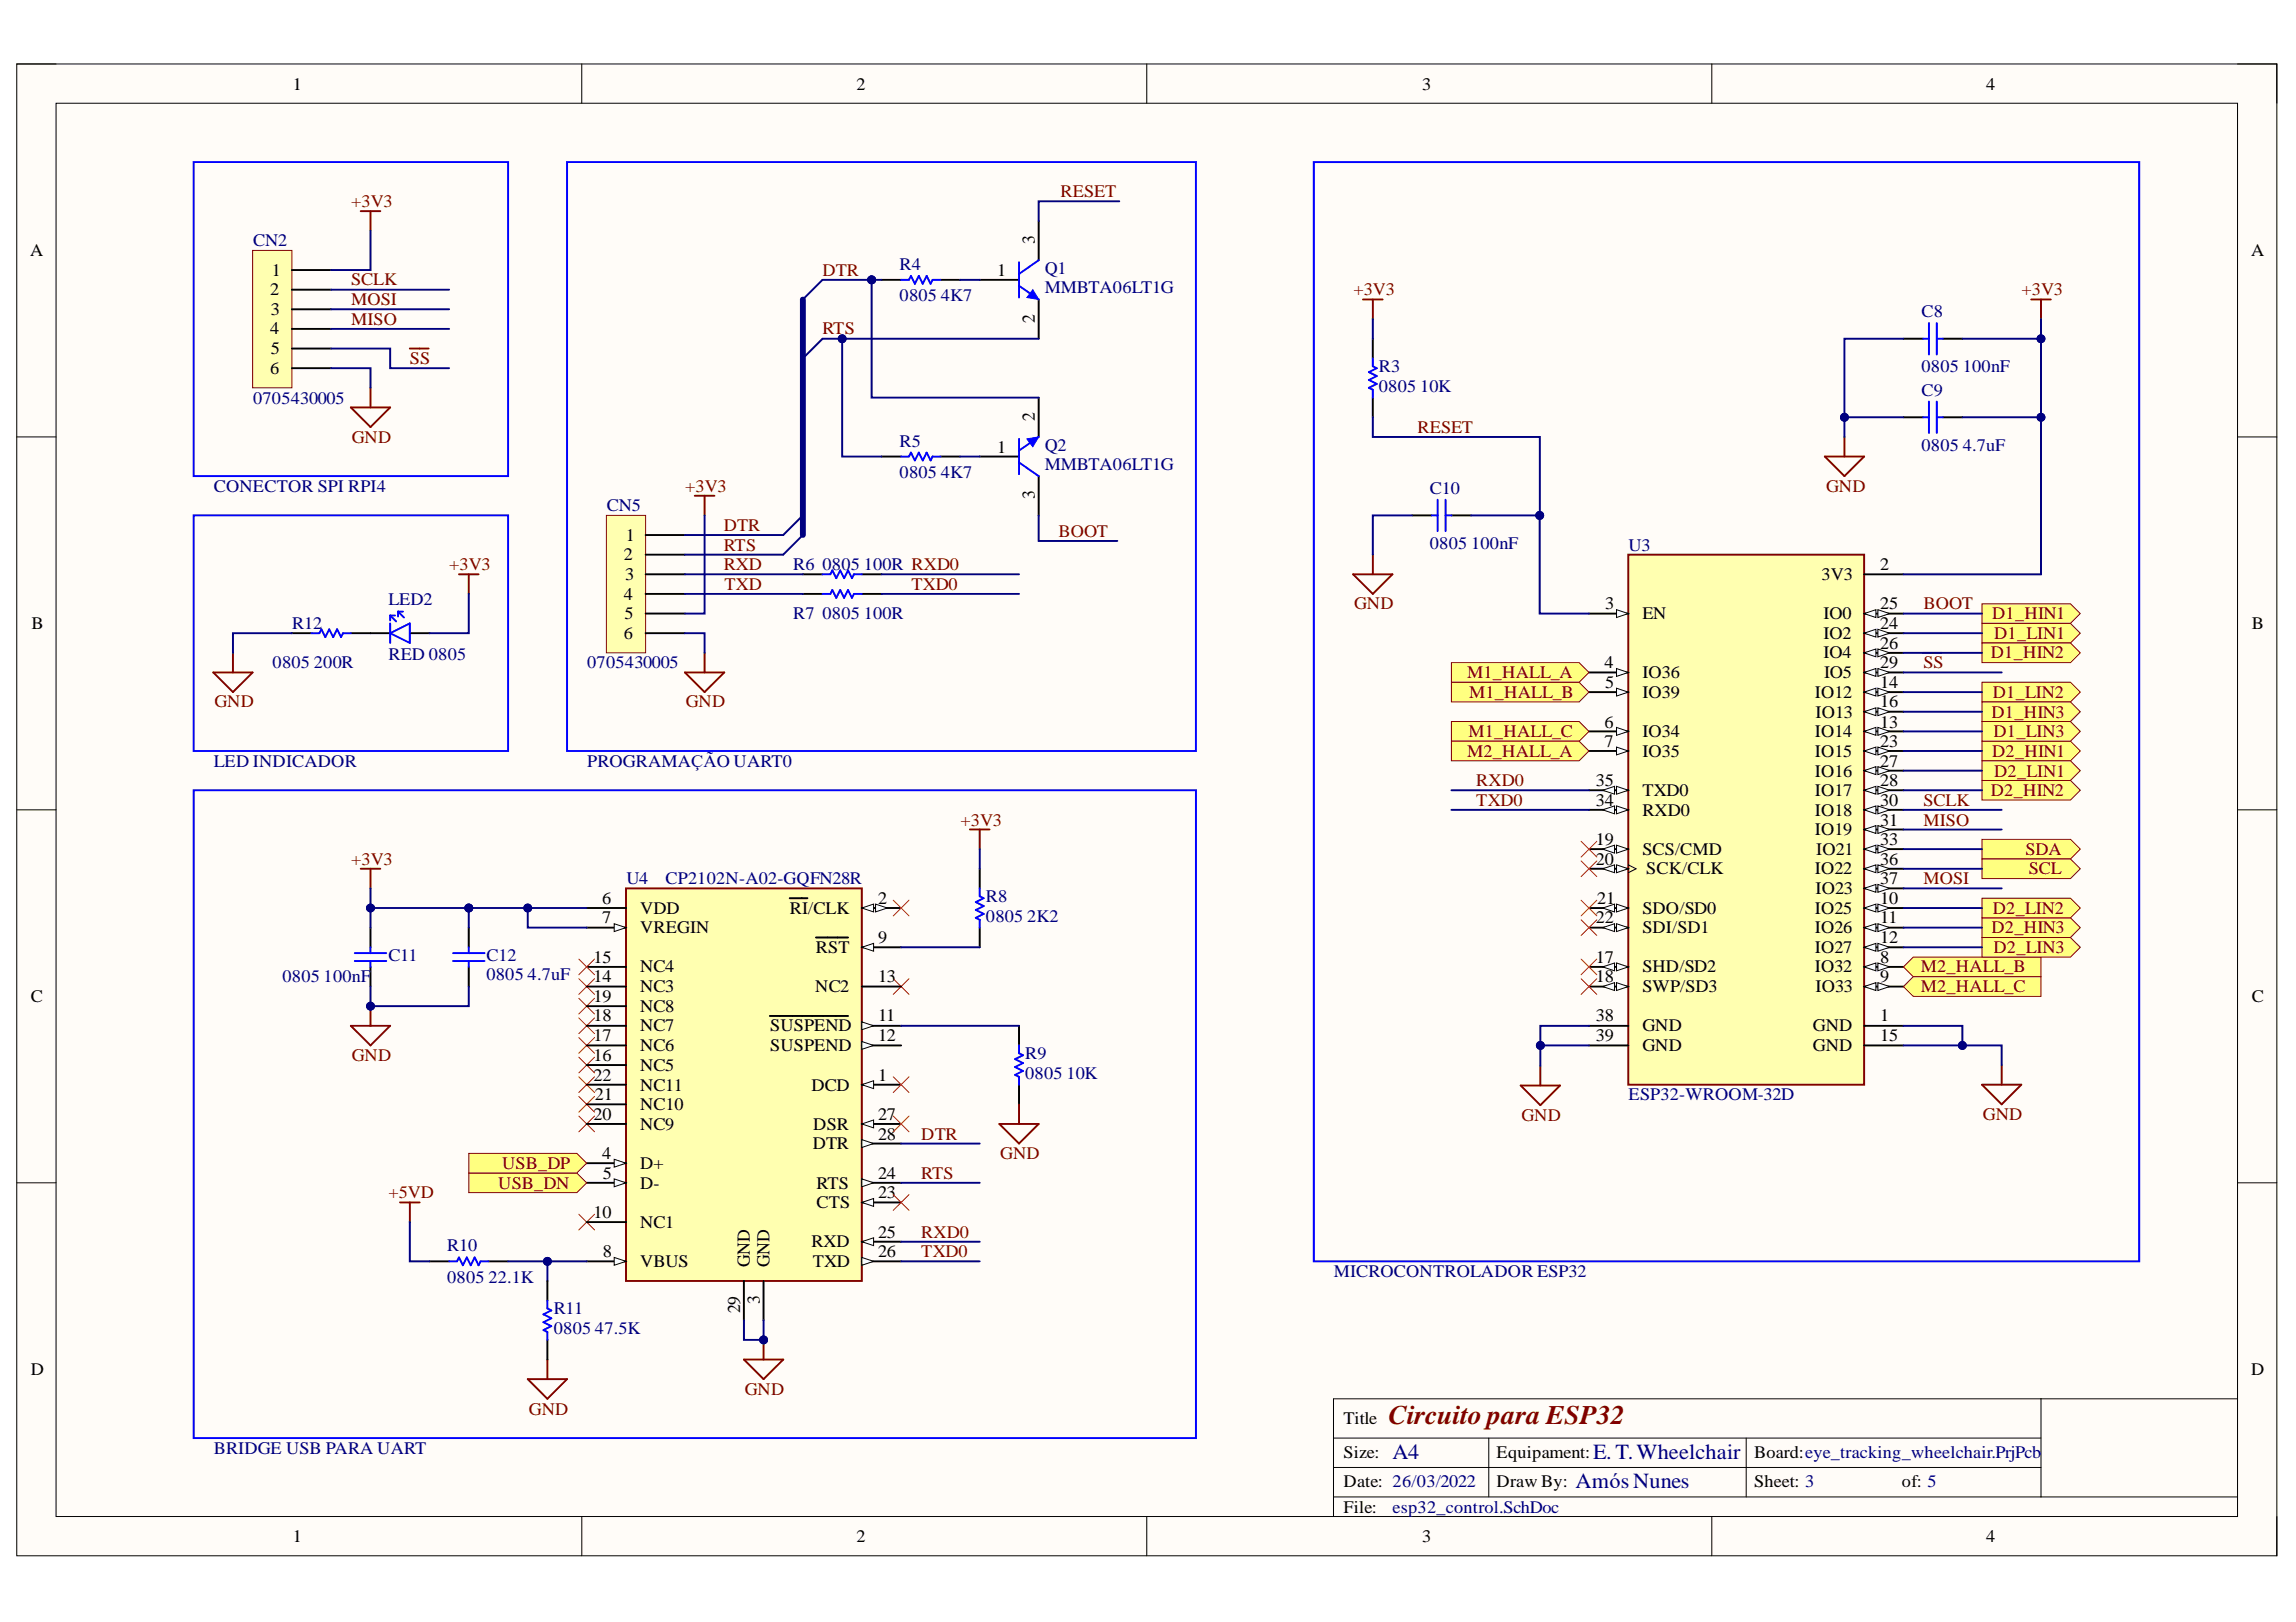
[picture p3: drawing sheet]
<svg xmlns="http://www.w3.org/2000/svg" width="297mm" height="210mm" viewBox="0 0 297 210" stroke-linecap="round" stroke-linejoin="round" font-family="sans-serif">
<defs><g id="words">
<text font-size="3.5" fill="#800000" x="179.7" y="184.3">Circuito para ESP32</text>
<g font-size="2.8" fill="#000080">
<text x="180.2" y="188.8">A4</text>
<text x="206.1" y="188.8">E. T.Wheelchair</text>
<text x="203.8" y="192.6">AmósNunes</text>
</g>
<g font-size="2.4">
<text x="133.9" y="31.6" transform="rotate(-90 133.9 31.6)">3</text>
<text x="133.9" y="41.8" transform="rotate(-90 133.9 41.8)">2</text>
<text x="133.9" y="54.5" transform="rotate(-90 133.9 54.5)">2</text>
<text x="133.9" y="64.6" transform="rotate(-90 133.9 64.6)">3</text>
<text x="97" y="164" transform="rotate(-90 97 164)">GND</text>
<text x="99.6" y="164" transform="rotate(-90 99.6 164)">GND</text>
<text x="95.7" y="170" transform="rotate(-90 95.7 170)">29</text>
<text x="98.3" y="168.8" transform="rotate(-90 98.3 168.8)">3</text>
</g>
<g font-size="2.3">
<text x="37.9" y="11.6">1</text>
<text x="110.8" y="11.6">2</text>
<text x="184" y="11.6">3</text>
<text x="257" y="11.6">4</text>
<text x="3.9" y="33.1">A</text>
<text x="35.2" y="35.7">1</text>
<text x="129" y="35.7">1</text>
<text x="291.2" y="33.1">A</text>
<text x="34.9" y="38.2">2</text>
<text x="35" y="40.7">3</text>
<text x="34.9" y="43.3">4</text>
<text x="35" y="45.8">5</text>
<text x="34.9" y="48.3">6</text>
<text x="129" y="58.6">1</text>
<text x="80.9" y="70">1</text>
<text x="80.7" y="72.5">2</text>
<text x="80.7" y="77.6">4</text>
<text x="80.9" y="75.1">3</text>
<text x="235.6" y="75.1">3V3</text>
<text x="243.3" y="73.8">2</text>
<text x="4.1" y="81.4">B</text>
<text x="80.7" y="82.7">6</text>
<text x="80.8" y="80.1">5</text>
<text x="207.7" y="78.9">3</text>
<text x="212.5" y="80.1">EN</text>
<text x="235.9" y="80.1">IO0</text>
<text x="235.9" y="82.7">IO2</text>
<text x="243.3" y="78.9">25</text>
<text x="243.3" y="81.4">24</text>
<text x="243.3" y="83.9">26</text>
<text x="291.3" y="81.4">B</text>
<text x="207.6" y="86.5">4</text>
<text x="207.7" y="89">5</text>
<text x="212.5" y="87.7">IO36</text>
<text x="235.9" y="85.2">IO4</text>
<text x="236" y="87.7">IO5</text>
<text x="243.3" y="86.5">29</text>
<text x="243.3" y="89">14</text>
<text x="207.6" y="94.2">6</text>
<text x="212.5" y="90.3">IO39</text>
<text x="212.5" y="95.4">IO34</text>
<text x="234.8" y="90.3">IO12</text>
<text x="234.8" y="95.4">IO14</text>
<text x="234.9" y="92.9">IO13</text>
<text x="243.3" y="91.5">16</text>
<text x="243.3" y="94.2">13</text>
<text x="206.5" y="101.8">35</text>
<text x="207.6" y="96.7">7</text>
<text x="212.5" y="98">IO35</text>
<text x="234.8" y="98">IO15</text>
<text x="234.8" y="100.5">IO16</text>
<text x="243.3" y="96.7">23</text>
<text x="243.3" y="99.2">27</text>
<text x="243.3" y="101.8">28</text>
<text x="206.5" y="104.3">34</text>
<text x="212.5" y="103">TXD0</text>
<text x="212.5" y="105.6">RXD0</text>
<text x="234.8" y="103">IO17</text>
<text x="234.8" y="105.6">IO18</text>
<text x="243.3" y="104.3">30</text>
<text x="243.3" y="106.8">31</text>
<text x="206.5" y="109.4">19</text>
<text x="206.5" y="111.9">20</text>
<text x="212.5" y="110.6">SCS/CMD</text>
<text x="213" y="113.2">SCK/CLK</text>
<text x="234.8" y="108.1">IO19</text>
<text x="234.8" y="113.2">IO22</text>
<text x="235" y="110.6">IO21</text>
<text x="243.3" y="109.4">33</text>
<text x="243.3" y="111.9">36</text>
<text x="77.9" y="117">6</text>
<text x="77.9" y="119.5">7</text>
<text x="82.8" y="118.2">VDD</text>
<text x="102.2" y="118.2">RI/CLK</text>
<text x="113.6" y="117">2</text>
<text x="206.5" y="119.5">22</text>
<text x="206.6" y="117">21</text>
<text x="212.5" y="118.2">SDO/SD0</text>
<text x="234.8" y="118.2">IO25</text>
<text x="234.9" y="115.7">IO23</text>
<text x="243.3" y="114.4">37</text>
<text x="243.3" y="117">10</text>
<text x="243.3" y="119.5">11</text>
<text x="76.8" y="124.6">15</text>
<text x="82.8" y="125.8">NC4</text>
<text x="82.8" y="120.8">VREGIN</text>
<text x="105.6" y="123.3">RST</text>
<text x="113.6" y="122">9</text>
<text x="206.5" y="124.6">17</text>
<text x="212.5" y="120.8">SDI/SD1</text>
<text x="212.5" y="125.8">SHD/SD2</text>
<text x="234.8" y="120.8">IO26</text>
<text x="234.8" y="123.3">IO27</text>
<text x="234.8" y="125.8">IO32</text>
<text x="243.3" y="122">12</text>
<text x="243.3" y="124.6">8</text>
<text x="4" y="129.6">C</text>
<text x="76.8" y="127.1">14</text>
<text x="76.8" y="129.6">19</text>
<text x="82.8" y="128.4">NC3</text>
<text x="82.8" y="130.9">NC8</text>
<text x="105.5" y="128.4">NC2</text>
<text x="113.6" y="127.1">13</text>
<text x="206.5" y="127.1">18</text>
<text x="212.5" y="128.4">SWP/SD3</text>
<text x="234.9" y="128.4">IO33</text>
<text x="243.3" y="127.1">9</text>
<text x="291.3" y="129.6">C</text>
<text x="76.8" y="132.2">18</text>
<text x="76.8" y="134.7">17</text>
<text x="76.8" y="137.3">16</text>
<text x="82.8" y="133.5">NC7</text>
<text x="82.8" y="136.1">NC6</text>
<text x="99.6" y="133.5">SUSPEND</text>
<text x="99.6" y="136.1">SUSPEND</text>
<text x="113.6" y="132.2">11</text>
<text x="113.6" y="134.7">12</text>
<text x="206.5" y="134.7">39</text>
<text x="206.5" y="132.2">38</text>
<text x="212.5" y="136.1">GND</text>
<text x="212.5" y="133.5">GND</text>
<text x="234.5" y="133.5">GND</text>
<text x="234.5" y="136.1">GND</text>
<text x="243.3" y="132.2">1</text>
<text x="243.3" y="134.7">15</text>
<text x="76.8" y="139.9">22</text>
<text x="77" y="142.4">21</text>
<text x="82.8" y="138.6">NC5</text>
<text x="82.8" y="141.1">NC11</text>
<text x="82.8" y="143.7">NC10</text>
<text x="105" y="141.1">DCD</text>
<text x="113.6" y="139.9">1</text>
<text x="76.8" y="144.9">20</text>
<text x="82.8" y="146.2">NC9</text>
<text x="105.1" y="148.7">DTR</text>
<text x="105.2" y="146.2">DSR</text>
<text x="113.6" y="144.9">27</text>
<text x="113.6" y="147.5">28</text>
<text x="77.9" y="150">4</text>
<text x="78" y="152.6">5</text>
<text x="82.8" y="151.3">D+</text>
<text x="82.8" y="153.8">D-</text>
<text x="105.6" y="153.8">RTS</text>
<text x="113.6" y="155.1">23</text>
<text x="113.6" y="152.6">24</text>
<text x="76.8" y="157.6">10</text>
<text x="82.8" y="158.9">NC1</text>
<text x="105" y="161.4">RXD</text>
<text x="105.6" y="156.4">CTS</text>
<text x="113.6" y="160.2">25</text>
<text x="78" y="162.7">8</text>
<text x="82.8" y="164">VBUS</text>
<text x="105.1" y="164">TXD</text>
<text x="113.6" y="162.7">26</text>
<text x="4" y="177.9">D</text>
<text x="291.2" y="177.9">D</text>
<text x="173.8" y="184.3">Title</text>
<text x="173.8" y="188.6">Size:</text>
<text x="193.6" y="188.6">Equipament:</text>
<text x="226.9" y="188.6">Board:eye_tracking_wheelchair.PrjPcb</text>
<text x="173.8" y="192.4">Date: 26/03/2022</text>
<text x="173.8" y="195.7">File:</text>
<text x="193.6" y="192.4">Draw By:</text>
<text x="226.9" y="192.4">Sheet: 3</text>
<text x="246.1" y="192.4">of: 5</text>
<text x="37.9" y="199.5">1</text>
<text x="110.8" y="199.5">2</text>
<text x="184" y="199.5">3</text>
<text x="257" y="199.5">4</text>
</g>
<g font-size="2.3" fill="#800000">
<text x="45.4" y="26.8">+3V3</text>
<text x="137.2" y="25.5">RESET</text>
<text x="106.4" y="35.7">DTR</text>
<text x="45.4" y="36.9">SCLK</text>
<text x="45.4" y="39.5">MOSI</text>
<text x="175.1" y="38.2">+3V3</text>
<text x="261.5" y="38.2">+3V3</text>
<text x="45.4" y="42">MISO</text>
<text x="53" y="47.1">SS</text>
<text x="106.4" y="43.3">RTS</text>
<text x="45.5" y="57.3">GND</text>
<text x="183.4" y="56">RESET</text>
<text x="88.6" y="63.6">+3V3</text>
<text x="236.2" y="63.6">GND</text>
<text x="93.6" y="71.3">RTS</text>
<text x="93.6" y="68.7">DTR</text>
<text x="136.9" y="69.5">BOOT</text>
<text x="58.1" y="73.8">+3V3</text>
<text x="93.6" y="73.8">RXD</text>
<text x="93.7" y="76.3">TXD</text>
<text x="117.9" y="76.3">TXD0</text>
<text x="175.2" y="78.9">GND</text>
<text x="248.8" y="78.9">BOOT</text>
<text x="257.7" y="80.1">D1_HIN1</text>
<text x="258" y="82.7">D1_LIN1</text>
<text x="189.8" y="87.7">M1_HALL_A</text>
<text x="248.8" y="86.5">SS</text>
<text x="257.6" y="85.2">D1_HIN2</text>
<text x="27.7" y="91.5">GND</text>
<text x="88.7" y="91.5">GND</text>
<text x="190" y="95.4">M1_HALL_C</text>
<text x="190.1" y="90.3">M1_HALL_B</text>
<text x="257.6" y="92.9">D1_HIN3</text>
<text x="257.8" y="90.3">D1_LIN2</text>
<text x="257.9" y="95.4">D1_LIN3</text>
<text x="189.8" y="98">M2_HALL_A</text>
<text x="191" y="101.8">RXD0</text>
<text x="257.7" y="98">D2_HIN1</text>
<text x="258" y="100.5">D2_LIN1</text>
<text x="124.3" y="106.8">+3V3</text>
<text x="191" y="104.3">TXD0</text>
<text x="248.8" y="104.3">SCLK</text>
<text x="248.8" y="106.8">MISO</text>
<text x="257.6" y="103">D2_HIN2</text>
<text x="45.4" y="111.9">+3V3</text>
<text x="262" y="110.6">SDA</text>
<text x="262.5" y="113.2">SCL</text>
<text x="248.8" y="114.4">MOSI</text>
<text x="257.8" y="118.2">D2_LIN2</text>
<text x="248.5" y="125.8">M2_HALL_B</text>
<text x="257.6" y="120.8">D2_HIN3</text>
<text x="257.9" y="123.3">D2_LIN3</text>
<text x="248.5" y="128.4">M2_HALL_C</text>
<text x="45.5" y="137.3">GND</text>
<text x="119.2" y="147.5">DTR</text>
<text x="196.8" y="145">GND</text>
<text x="256.5" y="144.9">GND</text>
<text x="50.2" y="155.1">+5VD</text>
<text x="64.5" y="153.8">USB_DN</text>
<text x="65" y="151.3">USB_DP</text>
<text x="119.2" y="152.6">RTS</text>
<text x="129.4" y="150">GND</text>
<text x="119.2" y="160.2">RXD0</text>
<text x="119.2" y="162.7">TXD0</text>
<text x="68.4" y="183.1">GND</text>
<text x="96.3" y="180.5">GND</text>
</g>
<g font-size="2.3" fill="#000080">
<text x="32.7" y="31.9">CN2</text>
<text x="116.4" y="34.9">R4</text>
<text x="135.2" y="35.4">Q1</text>
<text x="116.4" y="39">0805</text>
<text x="121.7" y="39">4K7</text>
<text x="135.2" y="38">MMBTA06LT1G</text>
<text x="248.6" y="41">C8</text>
<text x="32.7" y="52.2">0705430005</text>
<text x="178.4" y="48.1">R3</text>
<text x="178.4" y="50.7">0805</text>
<text x="183.7" y="50.7">10K</text>
<text x="248.6" y="48.1">0805</text>
<text x="248.6" y="51.2">C9</text>
<text x="253.9" y="48.1">100nF</text>
<text x="116.4" y="57.8">R5</text>
<text x="135.2" y="58.3">Q2</text>
<text x="248.6" y="58.3">0805</text>
<text x="253.9" y="58.3">4.7uF</text>
<text x="27.7" y="63.6">CONECTOR SPI RPI4</text>
<text x="116.4" y="61.9">0805</text>
<text x="121.7" y="61.9">4K7</text>
<text x="135.2" y="60.9">MMBTA06LT1G</text>
<text x="185" y="63.9">C10</text>
<text x="78.5" y="66.2">CN5</text>
<text x="185" y="71">0805</text>
<text x="190.3" y="71">100nF</text>
<text x="210.7" y="71.3">U3</text>
<text x="102.6" y="73.8">R6</text>
<text x="106.4" y="73.8">0805</text>
<text x="111.7" y="73.8">100R RXD0</text>
<text x="37.8" y="81.4">R12</text>
<text x="50.2" y="78.3">LED2</text>
<text x="102.6" y="80.1">R7</text>
<text x="106.4" y="80.1">0805</text>
<text x="111.7" y="80.1">100R</text>
<text x="35.3" y="86.5">0805</text>
<text x="40.6" y="86.5">200R</text>
<text x="50.2" y="85.4">RED 0805</text>
<text x="76" y="86.5">0705430005</text>
<text x="27.7" y="99.2">LED INDICADOR</text>
<text x="76" y="99.2">PROGRAMAÇÃO UART0</text>
<text x="81" y="114.4">U4</text>
<text x="86.1" y="114.4">CP2102N-A02-GQFN28R</text>
<text x="127.6" y="116.7">R8</text>
<text x="127.6" y="119.3">0805</text>
<text x="132.9" y="119.3">2K2</text>
<text x="50.2" y="124.3">C11</text>
<text x="62.9" y="124.3">C12</text>
<text x="36.5" y="127.1">0805</text>
<text x="41.9" y="127.1">100nF</text>
<text x="62.9" y="126.9">0805</text>
<text x="68.3" y="126.9">4.7uF</text>
<text x="132.6" y="137.1">R9</text>
<text x="132.6" y="139.6">0805</text>
<text x="138" y="139.6">10K</text>
<text x="210.7" y="142.4">ESP32-WROOM-32D</text>
<text x="57.9" y="161.9">R10</text>
<text x="57.9" y="166">0805</text>
<text x="63.2" y="166">22.1K</text>
<text x="172.5" y="165.2">MICROCONTROLADOR ESP32</text>
<text x="71.6" y="170">R11</text>
<text x="71.6" y="172.6">0805</text>
<text x="77" y="172.6">47.5K</text>
<text x="27.7" y="188.1">BRIDGE USB PARA UART</text>
<text x="180.2" y="195.7">esp32_control.SchDoc</text>
</g>
</g></defs>
<path d="M2.2 8.3h292.4v193h-292.4z" fill-rule="evenodd" fill="#fffcf8"/>
<path d="M2.2 8.3h292.4v193h-292.4z" fill="none" stroke="#000" stroke-width=".13"/>
<path d="M7.3 13.4h282.2v182.9h-282.2z" fill-rule="evenodd" fill="#fffcf8"/>
<g fill="none" stroke="#000" stroke-width=".13">
<path d="M2.2 8.3h5.1M7.3 13.4h282.2v182.9h-282.2zM75.3 8.3v5.1M148.4 8.3v5.1M221.5 8.3v5.1M289.5 8.3h5.1v5.1M2.2 56.5h5.1M289.5 56.5h5.1M2.2 104.8h5.1M289.5 104.8h5.1M2.2 153.1h5.1M289.5 153.1h5.1"/>
<path d="M75.3 196.3v5M148.4 196.3v5M172.5 186.1h91.5M172.5 193.7h117M172.5 189.9h91.5M192.6 186.1v7.6M221.5 196.3v5M225.9 186.1v7.6M264 181v12.7M289.5 181h-117v15.3M294.6 196.3v5"/>
</g>
<path d="M176.3 38.8h2.6M177.6 38.8v2.5M262.8 38.8h2.5M264 38.8v2.5" fill="none" stroke="#800000" stroke-width=".25"/>
<path d="M210.7 71.8h30.5v68.6h-30.5z" fill-rule="evenodd" fill="#ffffb0"/>
<path d="M210.7 71.8h30.5v68.6h-30.5z" fill="none" stroke="#800000" stroke-width=".25"/>
<path d="M205.6 79.4h5.1" fill="none" stroke="#000" stroke-width=".25"/>
<path d="M209.1 78.9l1.6 .5-1.6 .5z" fill="#f8fcff"/>
<path d="M209.1 78.9l1.6 .5-1.6 .5z" fill="none" stroke="#000" stroke-width=".13"/>
<path d="M205.6 87h5.1" fill="none" stroke="#000" stroke-width=".25"/>
<path d="M209.1 86.5l1.6 .5-1.6 .5z" fill="#f8fcff"/>
<path d="M209.1 86.5l1.6 .5-1.6 .5z" fill="none" stroke="#000" stroke-width=".13"/>
<path d="M205.6 89.6h5.1" fill="none" stroke="#000" stroke-width=".25"/>
<path d="M209.1 89.1l1.6 .5-1.6 .5z" fill="#f8fcff"/>
<path d="M209.1 89.1l1.6 .5-1.6 .5z" fill="none" stroke="#000" stroke-width=".13"/>
<path d="M205.6 94.6h5.1" fill="none" stroke="#000" stroke-width=".25"/>
<path d="M209.1 94.1l1.6 .5-1.6 .6z" fill="#f8fcff"/>
<path d="M209.1 94.1l1.6 .5-1.6 .6z" fill="none" stroke="#000" stroke-width=".13"/>
<path d="M205.6 97.2h5.1" fill="none" stroke="#000" stroke-width=".25"/>
<path d="M209.1 96.7l1.6 .5-1.6 .5z" fill="#f8fcff"/>
<path d="M209.1 96.7l1.6 .5-1.6 .5z" fill="none" stroke="#000" stroke-width=".13"/>
<path d="M205.6 102.3h5.1" fill="none" stroke="#000" stroke-width=".25"/>
<path d="M209.1 101.8l1.6 .5-1.6 .5z" fill="#f8fcff"/>
<path d="M209.1 101.8l1.6 .5-1.6 .5z" fill="none" stroke="#000" stroke-width=".13"/>
<path d="M207.3 102.3l1.6-.5v1z" fill="#f8fcff"/>
<path d="M207.3 102.3l1.6-.5v1z" fill="none" stroke="#000" stroke-width=".13"/>
<path d="M205.6 104.8h5.1" fill="none" stroke="#000" stroke-width=".25"/>
<path d="M209.1 104.3l1.6 .5-1.6 .5z" fill="#f8fcff"/>
<path d="M209.1 104.3l1.6 .5-1.6 .5z" fill="none" stroke="#000" stroke-width=".13"/>
<path d="M207.3 104.8l1.6-.5v1z" fill="#f8fcff"/>
<path d="M207.3 104.8l1.6-.5v1z" fill="none" stroke="#000" stroke-width=".13"/>
<path d="M205.6 109.9h5.1" fill="none" stroke="#000" stroke-width=".25"/>
<path d="M209.1 109.4l1.6 .5-1.6 .5z" fill="#f8fcff"/>
<path d="M209.1 109.4l1.6 .5-1.6 .5z" fill="none" stroke="#000" stroke-width=".13"/>
<path d="M207.3 109.9l1.6-.5v1z" fill="#f8fcff"/>
<path d="M207.3 109.9l1.6-.5v1z" fill="none" stroke="#000" stroke-width=".13"/>
<path d="M205.6 112.4h5.1" fill="none" stroke="#000" stroke-width=".25"/>
<path d="M209.1 111.9l1.6 .5-1.6 .5z" fill="#f8fcff"/>
<path d="M209.1 111.9l1.6 .5-1.6 .5z" fill="none" stroke="#000" stroke-width=".13"/>
<path d="M207.3 112.4l1.6-.5v1z" fill="#f8fcff"/>
<path d="M207.3 112.4l1.6-.5v1zM210.7 111.9l1 .5-1 .5" fill="none" stroke="#000" stroke-width=".13"/>
<path d="M205.6 117.5h5.1" fill="none" stroke="#000" stroke-width=".25"/>
<path d="M209.1 117l1.6 .5-1.6 .5z" fill="#f8fcff"/>
<path d="M209.1 117l1.6 .5-1.6 .5z" fill="none" stroke="#000" stroke-width=".13"/>
<path d="M207.3 117.5l1.6-.5v1z" fill="#f8fcff"/>
<path d="M207.3 117.5l1.6-.5v1z" fill="none" stroke="#000" stroke-width=".13"/>
<path d="M205.6 120h5.1" fill="none" stroke="#000" stroke-width=".25"/>
<path d="M209.1 119.5l1.6 .5-1.6 .6z" fill="#f8fcff"/>
<path d="M209.1 119.5l1.6 .5-1.6 .6z" fill="none" stroke="#000" stroke-width=".13"/>
<path d="M207.3 120l1.6-.5v1.1z" fill="#f8fcff"/>
<path d="M207.3 120l1.6-.5v1.1z" fill="none" stroke="#000" stroke-width=".13"/>
<path d="M205.6 125.1h5.1" fill="none" stroke="#000" stroke-width=".25"/>
<path d="M209.1 124.6l1.6 .5-1.6 .5z" fill="#f8fcff"/>
<path d="M209.1 124.6l1.6 .5-1.6 .5z" fill="none" stroke="#000" stroke-width=".13"/>
<path d="M207.3 125.1l1.6-.5v1z" fill="#f8fcff"/>
<path d="M207.3 125.1l1.6-.5v1z" fill="none" stroke="#000" stroke-width=".13"/>
<path d="M205.6 127.7h5.1" fill="none" stroke="#000" stroke-width=".25"/>
<path d="M209.1 127.2l1.6 .5-1.6 .5z" fill="#f8fcff"/>
<path d="M209.1 127.2l1.6 .5-1.6 .5z" fill="none" stroke="#000" stroke-width=".13"/>
<path d="M207.3 127.7l1.6-.5v1z" fill="#f8fcff"/>
<path d="M207.3 127.7l1.6-.5v1z" fill="none" stroke="#000" stroke-width=".13"/>
<path d="M241.2 74.3h5.1M241.2 79.4h5.1" fill="none" stroke="#000" stroke-width=".25"/>
<path d="M241.2 79.4l1.5-.5v1z" fill="#f8fcff"/>
<path d="M241.2 79.4l1.5-.5v1z" fill="none" stroke="#000" stroke-width=".13"/>
<path d="M242.9 78.9l1.6 .5-1.6 .5z" fill="#f8fcff"/>
<path d="M242.9 78.9l1.6 .5-1.6 .5z" fill="none" stroke="#000" stroke-width=".13"/>
<path d="M241.2 81.9h5.1" fill="none" stroke="#000" stroke-width=".25"/>
<path d="M241.2 81.9l1.5-.5v1z" fill="#f8fcff"/>
<path d="M241.2 81.9l1.5-.5v1z" fill="none" stroke="#000" stroke-width=".13"/>
<path d="M242.9 81.4l1.6 .5-1.6 .5z" fill="#f8fcff"/>
<path d="M242.9 81.4l1.6 .5-1.6 .5z" fill="none" stroke="#000" stroke-width=".13"/>
<path d="M241.2 84.5h5.1" fill="none" stroke="#000" stroke-width=".25"/>
<path d="M241.2 84.5l1.5-.5v1z" fill="#f8fcff"/>
<path d="M241.2 84.5l1.5-.5v1z" fill="none" stroke="#000" stroke-width=".13"/>
<path d="M242.9 84l1.6 .5-1.6 .5z" fill="#f8fcff"/>
<path d="M242.9 84l1.6 .5-1.6 .5z" fill="none" stroke="#000" stroke-width=".13"/>
<path d="M241.2 87h5.1" fill="none" stroke="#000" stroke-width=".25"/>
<path d="M241.2 87l1.5-.5v1z" fill="#f8fcff"/>
<path d="M241.2 87l1.5-.5v1z" fill="none" stroke="#000" stroke-width=".13"/>
<path d="M242.9 86.5l1.6 .5-1.6 .5z" fill="#f8fcff"/>
<path d="M242.9 86.5l1.6 .5-1.6 .5z" fill="none" stroke="#000" stroke-width=".13"/>
<path d="M241.2 89.6h5.1" fill="none" stroke="#000" stroke-width=".25"/>
<path d="M241.2 89.6l1.5-.5v1z" fill="#f8fcff"/>
<path d="M241.2 89.6l1.5-.5v1z" fill="none" stroke="#000" stroke-width=".13"/>
<path d="M242.9 89.1l1.6 .5-1.6 .5z" fill="#f8fcff"/>
<path d="M242.9 89.1l1.6 .5-1.6 .5z" fill="none" stroke="#000" stroke-width=".13"/>
<path d="M241.2 92.1h5.1" fill="none" stroke="#000" stroke-width=".25"/>
<path d="M241.2 92.1l1.5-.5v1z" fill="#f8fcff"/>
<path d="M241.2 92.1l1.5-.5v1z" fill="none" stroke="#000" stroke-width=".13"/>
<path d="M242.9 91.6l1.6 .5-1.6 .5z" fill="#f8fcff"/>
<path d="M242.9 91.6l1.6 .5-1.6 .5z" fill="none" stroke="#000" stroke-width=".13"/>
<path d="M241.2 94.6h5.1" fill="none" stroke="#000" stroke-width=".25"/>
<path d="M241.2 94.6l1.5-.5v1.1z" fill="#f8fcff"/>
<path d="M241.2 94.6l1.5-.5v1.1z" fill="none" stroke="#000" stroke-width=".13"/>
<path d="M242.9 94.1l1.6 .5-1.6 .6z" fill="#f8fcff"/>
<path d="M242.9 94.1l1.6 .5-1.6 .6z" fill="none" stroke="#000" stroke-width=".13"/>
<path d="M241.2 97.2h5.1" fill="none" stroke="#000" stroke-width=".25"/>
<path d="M241.2 97.2l1.5-.5v1z" fill="#f8fcff"/>
<path d="M241.2 97.2l1.5-.5v1z" fill="none" stroke="#000" stroke-width=".13"/>
<path d="M242.9 96.7l1.6 .5-1.6 .5z" fill="#f8fcff"/>
<path d="M242.9 96.7l1.6 .5-1.6 .5z" fill="none" stroke="#000" stroke-width=".13"/>
<path d="M241.2 99.7h5.1" fill="none" stroke="#000" stroke-width=".25"/>
<path d="M241.2 99.7l1.5-.5v1z" fill="#f8fcff"/>
<path d="M241.2 99.7l1.5-.5v1z" fill="none" stroke="#000" stroke-width=".13"/>
<path d="M242.9 99.2l1.6 .5-1.6 .5z" fill="#f8fcff"/>
<path d="M242.9 99.2l1.6 .5-1.6 .5z" fill="none" stroke="#000" stroke-width=".13"/>
<path d="M241.2 102.3h5.1" fill="none" stroke="#000" stroke-width=".25"/>
<path d="M241.2 102.3l1.5-.5v1z" fill="#f8fcff"/>
<path d="M241.2 102.3l1.5-.5v1z" fill="none" stroke="#000" stroke-width=".13"/>
<path d="M242.9 101.8l1.6 .5-1.6 .5z" fill="#f8fcff"/>
<path d="M242.9 101.8l1.6 .5-1.6 .5z" fill="none" stroke="#000" stroke-width=".13"/>
<path d="M241.2 104.8h5.1" fill="none" stroke="#000" stroke-width=".25"/>
<path d="M241.2 104.8l1.5-.5v1z" fill="#f8fcff"/>
<path d="M241.2 104.8l1.5-.5v1z" fill="none" stroke="#000" stroke-width=".13"/>
<path d="M242.9 104.3l1.6 .5-1.6 .5z" fill="#f8fcff"/>
<path d="M242.9 104.3l1.6 .5-1.6 .5z" fill="none" stroke="#000" stroke-width=".13"/>
<path d="M241.2 107.3h5.1" fill="none" stroke="#000" stroke-width=".25"/>
<path d="M241.2 107.3l1.5-.5v1.1z" fill="#f8fcff"/>
<path d="M241.2 107.3l1.5-.5v1.1z" fill="none" stroke="#000" stroke-width=".13"/>
<path d="M242.9 106.8l1.6 .5-1.6 .6z" fill="#f8fcff"/>
<path d="M242.9 106.8l1.6 .5-1.6 .6z" fill="none" stroke="#000" stroke-width=".13"/>
<path d="M241.2 109.9h5.1" fill="none" stroke="#000" stroke-width=".25"/>
<path d="M241.2 109.9l1.5-.5v1z" fill="#f8fcff"/>
<path d="M241.2 109.9l1.5-.5v1z" fill="none" stroke="#000" stroke-width=".13"/>
<path d="M242.9 109.4l1.6 .5-1.6 .5z" fill="#f8fcff"/>
<path d="M242.9 109.4l1.6 .5-1.6 .5z" fill="none" stroke="#000" stroke-width=".13"/>
<path d="M241.2 112.4h5.1" fill="none" stroke="#000" stroke-width=".25"/>
<path d="M241.2 112.4l1.5-.5v1z" fill="#f8fcff"/>
<path d="M241.2 112.4l1.5-.5v1z" fill="none" stroke="#000" stroke-width=".13"/>
<path d="M242.9 111.9l1.6 .5-1.6 .5z" fill="#f8fcff"/>
<path d="M242.9 111.9l1.6 .5-1.6 .5z" fill="none" stroke="#000" stroke-width=".13"/>
<path d="M241.2 115h5.1" fill="none" stroke="#000" stroke-width=".25"/>
<path d="M241.2 115l1.5-.5v1z" fill="#f8fcff"/>
<path d="M241.2 115l1.5-.5v1z" fill="none" stroke="#000" stroke-width=".13"/>
<path d="M242.9 114.5l1.6 .5-1.6 .5z" fill="#f8fcff"/>
<path d="M242.9 114.5l1.6 .5-1.6 .5z" fill="none" stroke="#000" stroke-width=".13"/>
<path d="M241.2 117.5h5.1" fill="none" stroke="#000" stroke-width=".25"/>
<path d="M241.2 117.5l1.5-.5v1z" fill="#f8fcff"/>
<path d="M241.2 117.5l1.5-.5v1z" fill="none" stroke="#000" stroke-width=".13"/>
<path d="M242.9 117l1.6 .5-1.6 .5z" fill="#f8fcff"/>
<path d="M242.9 117l1.6 .5-1.6 .5z" fill="none" stroke="#000" stroke-width=".13"/>
<path d="M241.2 120h5.1" fill="none" stroke="#000" stroke-width=".25"/>
<path d="M241.2 120l1.5-.5v1.1z" fill="#f8fcff"/>
<path d="M241.2 120l1.5-.5v1.1z" fill="none" stroke="#000" stroke-width=".13"/>
<path d="M242.9 119.5l1.6 .5-1.6 .6z" fill="#f8fcff"/>
<path d="M242.9 119.5l1.6 .5-1.6 .6z" fill="none" stroke="#000" stroke-width=".13"/>
<path d="M241.2 122.6h5.1" fill="none" stroke="#000" stroke-width=".25"/>
<path d="M241.2 122.6l1.5-.5v1z" fill="#f8fcff"/>
<path d="M241.2 122.6l1.5-.5v1z" fill="none" stroke="#000" stroke-width=".13"/>
<path d="M242.9 122.1l1.6 .5-1.6 .5z" fill="#f8fcff"/>
<path d="M242.9 122.1l1.6 .5-1.6 .5z" fill="none" stroke="#000" stroke-width=".13"/>
<path d="M241.2 125.1h5.1" fill="none" stroke="#000" stroke-width=".25"/>
<path d="M241.2 125.1l1.5-.5v1z" fill="#f8fcff"/>
<path d="M241.2 125.1l1.5-.5v1z" fill="none" stroke="#000" stroke-width=".13"/>
<path d="M242.9 124.6l1.6 .5-1.6 .5z" fill="#f8fcff"/>
<path d="M242.9 124.6l1.6 .5-1.6 .5z" fill="none" stroke="#000" stroke-width=".13"/>
<path d="M241.2 127.7h5.1" fill="none" stroke="#000" stroke-width=".25"/>
<path d="M241.2 127.7l1.5-.5v1z" fill="#f8fcff"/>
<path d="M241.2 127.7l1.5-.5v1z" fill="none" stroke="#000" stroke-width=".13"/>
<path d="M242.9 127.2l1.6 .5-1.6 .5z" fill="#f8fcff"/>
<path d="M242.9 127.2l1.6 .5-1.6 .5z" fill="none" stroke="#000" stroke-width=".13"/>
<path d="M126.7 36.2h5.1M134.4 28.6v5.1M134.4 38.8v5M205.6 132.8h5.1M205.6 135.3h5.1M241.2 132.8h5.1M241.2 135.3h5.1" fill="none" stroke="#000" stroke-width=".25"/>
<path d="M236.1 59.1h5.1l-2.6 2.5zM238.6 56.5v2.6M89.9 64.2h2.5M91.2 64.2v2.5M175.1 74.3h5l-2.5 2.6zM177.6 71.8v2.5M199.3 137.9v2.6M259 137.8v2.6M196.7 140.5h5.1l-2.5 2.5zM256.4 140.4h5.1l-2.5 2.5z" fill="none" stroke="#800000" stroke-width=".25"/>
<path d="M131.8 37l2.6 1.8M131.8 33.9v4.6M134.4 33.7l-2.6 1.8" fill="none" stroke="#00f" stroke-width=".25"/>
<path d="M133.6 37.5l.8 1.3-1.5-.3z" fill="#00f"/>
<path d="M133.6 37.5l.8 1.3-1.5-.3z" fill="none" stroke="#00f" stroke-width=".13"/>
<path d="M126.7 59.1h5.1M134.4 51.5v5M134.4 61.6v5.1" fill="none" stroke="#000" stroke-width=".25"/>
<path d="M131.8 59.8l2.6 1.8M131.8 56.8v4.6M134.4 56.5l-2.6 1.8" fill="none" stroke="#00f" stroke-width=".25"/>
<path d="M132.9 56.8l1.5-.3-.8 1.3z" fill="#00f"/>
<path d="M132.9 56.8l1.5-.3-.8 1.3z" fill="none" stroke="#00f" stroke-width=".13"/>
<path d="M106.4 36.2l-2.5 2.6M106.4 43.8l-2.5 2.6M103.9 66.7l-2.6 2.5M103.9 69.2l-2.6 2.6" fill="none" stroke="#000080" stroke-width=".25"/>
<path d="M32.7 32.4h5.1v17.8h-5.1z" fill-rule="evenodd" fill="#ffffb0"/>
<path d="M32.7 32.4h5.1v17.8h-5.1z" fill="none" stroke="#800000" stroke-width=".13"/>
<path d="M37.8 34.9h5M37.8 37.5h5M37.8 40h5M37.8 42.6h5M37.8 45.1h5M37.8 47.6h5" fill="none" stroke="#000" stroke-width=".25"/>
<path d="M46.7 27.3h2.5M47.9 27.3v2.6M45.4 52.7h5.1l-2.6 2.6zM47.9 50.2v2.5M53 45.1h2.4" fill="none" stroke="#800000" stroke-width=".25"/>
<path d="M78.4 66.7h5.1v17.8h-5.1z" fill-rule="evenodd" fill="#ffffb0"/>
<path d="M78.4 66.7h5.1v17.8h-5.1z" fill="none" stroke="#800000" stroke-width=".13"/>
<g fill="none" stroke="#000" stroke-width=".25">
<path d="M177.6 43.8v2.6M177.6 51.5v2.5M246.3 43.8h2.5M246.3 54h2.5M251.3 43.8h2.6M251.3 54h2.6M83.5 69.2h5.1M83.5 71.8h5.1M83.5 74.3h5.1M83.5 76.9h5.1M83.5 79.4h5.1M103.9 74.3h2.5"/>
<path d="M103.9 76.9h2.5M111.5 74.3h2.5M111.5 76.9h2.5M182.7 66.7h2.5M187.8 66.7h2.5M83.5 81.9h5.1"/>
</g>
<path d="M88.6 87h5.1l-2.5 2.6zM91.2 84.5v2.5" fill="none" stroke="#800000" stroke-width=".25"/>
<g fill="none" stroke="#00f" stroke-width=".25">
<path d="M25.1 21h40.6v40.6h-40.6zM73.4 21h81.3v76.2h-81.3zM177.6 46.4v1l.5 .3-1 .5 1 .5-1 .5 1 .5-1 .5 .5 .2v1.1M248.8 43.8h.8M248.8 54h.8M249.6 41.8v4.1M249.6 52v4M250.6 41.8v4.1M250.6 52v4M250.6 43.8h.7M250.6 54h.7M106.4 74.3h1l.3-.5 .5 1 .5-1 .5 1 .5-1 .5 1 .3-.5h1"/>
<path d="M106.4 76.9h1l.3-.5 .5 1 .5-1 .5 1 .5-1 .5 1 .3-.5h1M185.2 66.7h.8M186 64.7v4M187 64.7v4M187 66.7h.8"/>
</g>
<g fill="none" stroke="#f00" stroke-width=".13">
<path d="M74.9 126.7l2 2M74.9 129.2l2 2M74.9 131.7l2 2.1M74.9 134.3l2 2M74.9 136.8l2 2M74.9 139.4l2 2M76.9 126.7l-2 2M76.9 129.2l-2 2M76.9 131.7l-2 2.1M76.9 134.3l-2 2M76.9 136.8l-2 2M76.9 139.4l-2 2"/>
<path d="M115.6 126.7l2 2M117.6 126.7l-2 2M74.9 141.9l2 2M74.9 144.4l2 2.1M74.9 157.1l2 2.1M76.9 141.9l-2 2M76.9 144.4l-2 2.1M76.9 157.1l-2 2.1"/>
</g>
<path d="M81 115h30.5v50.8h-30.5z" fill-rule="evenodd" fill="#ffffb0"/>
<path d="M81 115h30.5v50.8h-30.5z" fill="none" stroke="#800000" stroke-width=".25"/>
<path d="M75.9 117.5h5.1M111.5 117.5h5.1M75.9 125.1h5.1M75.9 127.7h5.1M75.9 130.2h5.1M75.9 132.7h5.1M75.9 135.3h5.1M75.9 137.8h5.1M75.9 140.4h5.1M75.9 142.9h5.1M75.9 145.5h5.1" fill="none" stroke="#000" stroke-width=".25"/>
<path d="M111.5 117.5l1.5-.5v1z" fill="#f8fcff"/>
<path d="M111.5 117.5l1.5-.5v1z" fill="none" stroke="#000" stroke-width=".13"/>
<path d="M113.3 117l1.5 .5-1.5 .5z" fill="#f8fcff"/>
<path d="M113.3 117l1.5 .5-1.5 .5z" fill="none" stroke="#000" stroke-width=".13"/>
<path d="M102.2 116.2h2.3M111.5 122.6h5.1" fill="none" stroke="#000" stroke-width=".25"/>
<path d="M111.5 122.6l1.5-.5v1z" fill="#f8fcff"/>
<path d="M111.5 122.6l1.5-.5v1z" fill="none" stroke="#000" stroke-width=".13"/>
<path d="M105.6 121.3h4.1M111.5 132.7h5.1" fill="none" stroke="#000" stroke-width=".25"/>
<path d="M111.5 132.2l1.5 .5-1.5 .6z" fill="#f8fcff"/>
<path d="M111.5 132.2l1.5 .5-1.5 .6z" fill="none" stroke="#000" stroke-width=".13"/>
<path d="M99.6 131.5h10.1M111.5 127.7h5.1M111.5 155.6h5.1" fill="none" stroke="#000" stroke-width=".25"/>
<path d="M111.5 155.6l1.5-.5v1z" fill="#f8fcff"/>
<path d="M111.5 155.6l1.5-.5v1z" fill="none" stroke="#000" stroke-width=".13"/>
<path d="M75.9 150.5h5.1" fill="none" stroke="#000" stroke-width=".25"/>
<path d="M79.5 150l1.5 .5-1.5 .5z" fill="#f8fcff"/>
<path d="M79.5 150l1.5 .5-1.5 .5z" fill="none" stroke="#000" stroke-width=".13"/>
<path d="M75.9 153.1h5.1" fill="none" stroke="#000" stroke-width=".25"/>
<path d="M79.5 152.6l1.5 .5-1.5 .5z" fill="#f8fcff"/>
<path d="M79.5 152.6l1.5 .5-1.5 .5z" fill="none" stroke="#000" stroke-width=".13"/>
<path d="M111.5 140.4h5.1" fill="none" stroke="#000" stroke-width=".25"/>
<path d="M111.5 140.4l1.5-.5v1z" fill="#f8fcff"/>
<path d="M111.5 140.4l1.5-.5v1z" fill="none" stroke="#000" stroke-width=".13"/>
<path d="M111.5 145.5h5.1" fill="none" stroke="#000" stroke-width=".25"/>
<path d="M111.5 145.5l1.5-.6v1.1z" fill="#f8fcff"/>
<path d="M111.5 145.5l1.5-.6v1.1z" fill="none" stroke="#000" stroke-width=".13"/>
<path d="M111.5 148h5.1" fill="none" stroke="#000" stroke-width=".25"/>
<path d="M111.5 147.5l1.5 .5-1.5 .5z" fill="#f8fcff"/>
<path d="M111.5 147.5l1.5 .5-1.5 .5z" fill="none" stroke="#000" stroke-width=".13"/>
<path d="M75.9 158.1h5.1M111.5 153.1h5.1" fill="none" stroke="#000" stroke-width=".25"/>
<path d="M111.5 152.6l1.5 .5-1.5 .5z" fill="#f8fcff"/>
<path d="M111.5 152.6l1.5 .5-1.5 .5z" fill="none" stroke="#000" stroke-width=".13"/>
<path d="M111.5 160.7h5.1" fill="none" stroke="#000" stroke-width=".25"/>
<path d="M111.5 160.7l1.5-.5v1z" fill="#f8fcff"/>
<path d="M111.5 160.7l1.5-.5v1z" fill="none" stroke="#000" stroke-width=".13"/>
<path d="M111.5 135.3h5.1" fill="none" stroke="#000" stroke-width=".25"/>
<path d="M111.5 134.8l1.5 .5-1.5 .5z" fill="#f8fcff"/>
<path d="M111.5 134.8l1.5 .5-1.5 .5z" fill="none" stroke="#000" stroke-width=".13"/>
<path d="M111.5 163.2h5.1" fill="none" stroke="#000" stroke-width=".25"/>
<path d="M111.5 162.7l1.5 .5-1.5 .5z" fill="#f8fcff"/>
<path d="M111.5 162.7l1.5 .5-1.5 .5z" fill="none" stroke="#000" stroke-width=".13"/>
<path d="M75.9 163.2h5.1" fill="none" stroke="#000" stroke-width=".25"/>
<path d="M79.5 162.7l1.5 .5-1.5 .5z" fill="#f8fcff"/>
<path d="M79.5 162.7l1.5 .5-1.5 .5z" fill="none" stroke="#000" stroke-width=".13"/>
<path d="M75.9 120h5.1" fill="none" stroke="#000" stroke-width=".25"/>
<path d="M79.5 119.5l1.5 .5-1.5 .6z" fill="#f8fcff"/>
<path d="M79.5 119.5l1.5 .5-1.5 .6z" fill="none" stroke="#000" stroke-width=".13"/>
<path d="M55.6 163.2h2.5M63.2 163.2h2.5M96.2 165.8v5.1M98.8 165.8v5.1" fill="none" stroke="#000" stroke-width=".25"/>
<path d="M58.1 163.2h1l.3-.5 .5 1 .5-1 .5 1 .5-1 .5 1 .3-.5h1" fill="none" stroke="#00f" stroke-width=".25"/>
<path d="M46.7 112.4h2.5M47.9 112.4v2.6M45.4 132.7h5.1l-2.6 2.6zM47.9 130.2v2.5M51.7 155.6h2.6M53 155.6v2.5M68.3 178.5h5.1l-2.6 2.5zM70.8 175.9v2.6" fill="none" stroke="#800000" stroke-width=".25"/>
<circle cx="47.9" cy="130.2" r=".51" fill="#000080"/>
<circle cx="47.9" cy="130.2" r=".51" fill="none" stroke="#000080" stroke-width=".13"/>
<path d="M47.9 120v2.6M47.9 125.1v2.6M60.6 120v2.6M60.6 125.1v2.6" fill="none" stroke="#000" stroke-width=".25"/>
<path d="M45.9 123.3h4.1M45.9 124.4h4.1M47.9 122.6v.7M47.9 124.4v.7M58.6 123.3h4.1M58.6 124.4h4.1M60.6 122.6v.7M60.6 124.4v.7" fill="none" stroke="#00f" stroke-width=".25"/>
<path d="M74.9 124.1l2 2M76.9 124.1l-2 2" fill="none" stroke="#f00" stroke-width=".13"/>
<path d="M96.2 175.9h5.1l-2.5 2.6zM98.8 173.4v2.5" fill="none" stroke="#800000" stroke-width=".25"/>
<circle cx="98.8" cy="173.4" r=".51" fill="#000080"/>
<circle cx="98.8" cy="173.4" r=".51" fill="none" stroke="#000080" stroke-width=".13"/>
<path d="M126.7 112.4v2.6M126.7 120v2.6M131.8 132.7v2.6M131.8 140.4v2.5" fill="none" stroke="#000" stroke-width=".25"/>
<path d="M126.7 115v1l.6 .2-1.1 .5 1.1 .6-1.1 .5 1.1 .5-1.1 .5 .5 .2v1M131.8 135.3v1l.5 .3-1 .5 1 .5-1 .5 1 .5-1 .5 .5 .3v1" fill="none" stroke="#00f" stroke-width=".25"/>
<path d="M125.5 107.3h2.5M126.7 107.3v2.6M129.3 145.5h5.1l-2.6 2.5zM131.8 142.9v2.6" fill="none" stroke="#800000" stroke-width=".25"/>
<path d="M115.6 116.5l2 2M117.6 116.5l-2 2M115.6 139.4l2 2M117.6 139.4l-2 2M115.6 154.6l2 2M115.6 144.4l2 2.1M117.6 154.6l-2 2M117.6 144.4l-2 2.1" fill="none" stroke="#f00" stroke-width=".13"/>
<path d="M60.6 151.8h14l1.3 1.3-1.3 1.2h-14z" fill-rule="evenodd" fill="#ffff80"/>
<path d="M60.6 151.8h14l1.3 1.3-1.3 1.2h-14z" fill="none" stroke="#800000" stroke-width=".13"/>
<path d="M60.6 149.3h14l1.3 1.2-1.3 1.3h-14z" fill-rule="evenodd" fill="#ffff80"/>
<path d="M60.6 149.3h14l1.3 1.2-1.3 1.3h-14z" fill="none" stroke="#800000" stroke-width=".13"/>
<path d="M170 21h106.8v142.2h-106.8zM25.1 66.7h40.6v30.5h-40.6zM50.5 79.7v.6M50.5 79.7l.7 .7M50.5 79.7h.6M51.5 79.1l.8 .8M51.5 79.1h.6M51.5 79.1v.7M40.3 81.9h1l.3-.5 .5 1 .5-1 .5 1 .5-1 .5 1 .3-.5h1M50.5 81.9l2.5-1.2v2.5zM50.5 80.7v2.5M25.1 102.3h129.6v83.8h-129.6z" fill="none" stroke="#00f" stroke-width=".25"/>
<path d="M59.4 74.3h2.5M60.6 74.3v2.6M27.6 87h5.1l-2.6 2.6zM30.1 84.5v2.5M248.8 84.5h2.4" fill="none" stroke="#800000" stroke-width=".25"/>
<path d="M37.8 81.9h2.5M45.4 81.9h5.1M53 81.9h2.6" fill="none" stroke="#000" stroke-width=".25"/>
<path d="M246.3 125.1l1.2-1.2h16.5v2.5h-16.5z" fill-rule="evenodd" fill="#ffff80"/>
<path d="M246.3 125.1l1.2-1.2h16.5v2.5h-16.5z" fill="none" stroke="#800000" stroke-width=".13"/>
<path d="M247.5 126.4h16.5v2.5h-16.5l-1.2-1.2z" fill-rule="evenodd" fill="#ffff80"/>
<path d="M247.5 126.4h16.5v2.5h-16.5l-1.2-1.2z" fill="none" stroke="#800000" stroke-width=".13"/>
<path d="M187.8 88.3h16.5l1.3 1.3-1.3 1.2h-16.5z" fill-rule="evenodd" fill="#ffff80"/>
<path d="M187.8 88.3h16.5l1.3 1.3-1.3 1.2h-16.5z" fill="none" stroke="#800000" stroke-width=".13"/>
<path d="M187.8 93.4h16.5l1.3 1.2-1.3 1.3h-16.5z" fill-rule="evenodd" fill="#ffff80"/>
<path d="M187.8 93.4h16.5l1.3 1.2-1.3 1.3h-16.5z" fill="none" stroke="#800000" stroke-width=".13"/>
<path d="M187.8 85.8h16.5l1.3 1.2-1.3 1.3h-16.5z" fill-rule="evenodd" fill="#ffff80"/>
<path d="M187.8 85.8h16.5l1.3 1.2-1.3 1.3h-16.5z" fill="none" stroke="#800000" stroke-width=".13"/>
<path d="M187.8 95.9h16.5l1.3 1.3-1.3 1.3h-16.5z" fill-rule="evenodd" fill="#ffff80"/>
<path d="M187.8 95.9h16.5l1.3 1.3-1.3 1.3h-16.5z" fill="none" stroke="#800000" stroke-width=".13"/>
<path d="M256.4 118.8h11.5l1.2 1.2-1.2 1.3h-11.5z" fill-rule="evenodd" fill="#ffff80"/>
<path d="M256.4 118.8h11.5l1.2 1.2-1.2 1.3h-11.5z" fill="none" stroke="#800000" stroke-width=".13"/>
<path d="M256.4 121.3h11.5l1.2 1.3-1.2 1.3h-11.5z" fill-rule="evenodd" fill="#ffff80"/>
<path d="M256.4 121.3h11.5l1.2 1.3-1.2 1.3h-11.5z" fill="none" stroke="#800000" stroke-width=".13"/>
<path d="M256.4 116.2h11.5l1.2 1.3-1.2 1.3h-11.5z" fill-rule="evenodd" fill="#ffff80"/>
<path d="M256.4 116.2h11.5l1.2 1.3-1.2 1.3h-11.5z" fill="none" stroke="#800000" stroke-width=".13"/>
<path d="M256.4 78.1h11.5l1.2 1.3-1.2 1.3h-11.5z" fill-rule="evenodd" fill="#ffff80"/>
<path d="M256.4 78.1h11.5l1.2 1.3-1.2 1.3h-11.5z" fill="none" stroke="#800000" stroke-width=".13"/>
<path d="M256.4 80.7h11.5l1.2 1.2-1.2 1.3h-11.5z" fill-rule="evenodd" fill="#ffff80"/>
<path d="M256.4 80.7h11.5l1.2 1.2-1.2 1.3h-11.5z" fill="none" stroke="#800000" stroke-width=".13"/>
<path d="M256.4 83.2h11.5l1.2 1.3-1.2 1.3h-11.5z" fill-rule="evenodd" fill="#ffff80"/>
<path d="M256.4 83.2h11.5l1.2 1.3-1.2 1.3h-11.5z" fill="none" stroke="#800000" stroke-width=".13"/>
<path d="M256.4 95.9h11.5l1.2 1.3-1.2 1.3h-11.5z" fill-rule="evenodd" fill="#ffff80"/>
<path d="M256.4 95.9h11.5l1.2 1.3-1.2 1.3h-11.5z" fill="none" stroke="#800000" stroke-width=".13"/>
<path d="M256.4 98.5h11.5l1.2 1.2-1.2 1.3h-11.5z" fill-rule="evenodd" fill="#ffff80"/>
<path d="M256.4 98.5h11.5l1.2 1.2-1.2 1.3h-11.5z" fill="none" stroke="#800000" stroke-width=".13"/>
<path d="M256.4 88.3h11.5l1.2 1.3-1.2 1.2h-11.5z" fill-rule="evenodd" fill="#ffff80"/>
<path d="M256.4 88.3h11.5l1.2 1.3-1.2 1.2h-11.5z" fill="none" stroke="#800000" stroke-width=".13"/>
<path d="M256.4 90.8h11.5l1.2 1.3-1.2 1.3h-11.5z" fill-rule="evenodd" fill="#ffff80"/>
<path d="M256.4 90.8h11.5l1.2 1.3-1.2 1.3h-11.5z" fill="none" stroke="#800000" stroke-width=".13"/>
<path d="M256.4 93.4h11.5l1.2 1.2-1.2 1.3h-11.5z" fill-rule="evenodd" fill="#ffff80"/>
<path d="M256.4 93.4h11.5l1.2 1.2-1.2 1.3h-11.5z" fill="none" stroke="#800000" stroke-width=".13"/>
<path d="M256.4 101h11.5l1.2 1.3-1.2 1.2h-11.5z" fill-rule="evenodd" fill="#ffff80"/>
<path d="M256.4 101h11.5l1.2 1.3-1.2 1.2h-11.5z" fill="none" stroke="#800000" stroke-width=".13"/>
<path d="M256.4 108.6h11.5l1.2 1.3-1.2 1.3h-11.5z" fill-rule="evenodd" fill="#ffff80"/>
<path d="M256.4 108.6h11.5l1.2 1.3-1.2 1.3h-11.5z" fill="none" stroke="#800000" stroke-width=".13"/>
<path d="M256.4 111.2h11.5l1.2 1.2-1.2 1.3h-11.5z" fill-rule="evenodd" fill="#ffff80"/>
<path d="M256.4 111.2h11.5l1.2 1.2-1.2 1.3h-11.5z" fill="none" stroke="#800000" stroke-width=".13"/>
<path d="M204.6 108.9l2 2M204.6 111.4l2 2M204.6 116.5l2 2M204.6 119l2 2.1M206.6 108.9l-2 2M206.6 111.4l-2 2M206.6 116.5l-2 2M206.6 119l-2 2.1M204.6 124.1l2 2M204.6 126.7l2 2M206.6 124.1l-2 2M206.6 126.7l-2 2" fill="none" stroke="#f00" stroke-width=".13"/>
<path d="M114 36.2h2.6M121.7 36.2h2.5M114 59.1h2.6M121.7 59.1h2.5" fill="none" stroke="#000" stroke-width=".25"/>
<path d="M116.6 36.2h1l.3-.5 .5 1 .5-1 .5 1 .5-1 .5 1 .2-.5h1.1M116.6 59.1h1l.3-.5 .5 1 .5-1 .5 1 .5-1 .5 1 .2-.5h1.1" fill="none" stroke="#00f" stroke-width=".25"/>
<path d="M177.6 41.3v2.5M246.3 87h12.7M187.8 104.8h17.8M187.8 102.3h17.8M246.3 104.8h12.7M246.3 115h12.7M246.3 107.3h12.7M246.3 135.3h7.6" fill="none" stroke="#000080" stroke-width=".25"/>
<circle cx="253.9" cy="135.3" r=".51" fill="#000080"/>
<circle cx="253.9" cy="135.3" r=".51" fill="none" stroke="#000080" stroke-width=".13"/>
<path d="M177.6 54v2.5h21.6v22.9h6.4" fill="none" stroke="#000080" stroke-width=".25"/>
<circle cx="199.2" cy="66.7" r=".51" fill="#000080"/>
<circle cx="199.2" cy="66.7" r=".51" fill="none" stroke="#000080" stroke-width=".13"/>
<path d="M190.3 66.7h8.9" fill="none" stroke="#000080" stroke-width=".25"/>
<circle cx="199.2" cy="66.7" r=".51" fill="#000080"/>
<circle cx="199.2" cy="66.7" r=".51" fill="none" stroke="#000080" stroke-width=".13"/>
<path d="M246.3 132.8h7.6v2.5h5.1v2.5" fill="none" stroke="#000080" stroke-width=".25"/>
<circle cx="253.9" cy="135.3" r=".51" fill="#000080"/>
<circle cx="253.9" cy="135.3" r=".51" fill="none" stroke="#000080" stroke-width=".13"/>
<path d="M199.3 135.3h6.3" fill="none" stroke="#000080" stroke-width=".25"/>
<circle cx="199.3" cy="135.3" r=".51" fill="#000080"/>
<circle cx="199.3" cy="135.3" r=".51" fill="none" stroke="#000080" stroke-width=".13"/>
<path d="M253.9 43.8h10.1" fill="none" stroke="#000080" stroke-width=".25"/>
<circle cx="264" cy="43.8" r=".51" fill="#000080"/>
<circle cx="264" cy="43.8" r=".51" fill="none" stroke="#000080" stroke-width=".13"/>
<path d="M238.6 54h7.7" fill="none" stroke="#000080" stroke-width=".25"/>
<circle cx="238.6" cy="54" r=".51" fill="#000080"/>
<circle cx="238.6" cy="54" r=".51" fill="none" stroke="#000080" stroke-width=".13"/>
<path d="M253.9 54h10.1" fill="none" stroke="#000080" stroke-width=".25"/>
<circle cx="264" cy="54" r=".51" fill="#000080"/>
<circle cx="264" cy="54" r=".51" fill="none" stroke="#000080" stroke-width=".13"/>
<path d="M112.8 36.2v15.3h21.6M124.2 36.2h2.5M144.8 26.1h-10.4v2.5M124.2 59.1h2.5M91.2 66.7v12.7h-2.6M134.4 66.7v3.3h10.1" fill="none" stroke="#000080" stroke-width=".25"/>
<circle cx="112.8" cy="36.2" r=".51" fill="#000080"/>
<circle cx="112.8" cy="36.2" r=".51" fill="none" stroke="#000080" stroke-width=".13"/>
<path d="M106.4 36.2h6.4M88.6 81.9h2.6v2.6" fill="none" stroke="#000080" stroke-width=".25"/>
<circle cx="112.8" cy="36.2" r=".51" fill="#000080"/>
<circle cx="112.8" cy="36.2" r=".51" fill="none" stroke="#000080" stroke-width=".13"/>
<path d="M112.8 36.2h1.2" fill="none" stroke="#000080" stroke-width=".25"/>
<circle cx="112.8" cy="36.2" r=".51" fill="#000080"/>
<circle cx="112.8" cy="36.2" r=".51" fill="none" stroke="#000080" stroke-width=".13"/>
<path d="M109 43.8h25.4M88.6 71.8h12.7M88.6 69.2h12.7M88.6 74.3h15.3M88.6 76.9h15.3" fill="none" stroke="#000080" stroke-width=".25"/>
<circle cx="109" cy="43.8" r=".51" fill="#000080"/>
<circle cx="109" cy="43.8" r=".51" fill="none" stroke="#000080" stroke-width=".13"/>
<path d="M106.4 43.8h2.6v15.3h5" fill="none" stroke="#000080" stroke-width=".25"/>
<circle cx="109" cy="43.8" r=".51" fill="#000080"/>
<circle cx="109" cy="43.8" r=".51" fill="none" stroke="#000080" stroke-width=".13"/>
<path d="M42.8 37.5h15.3M47.9 29.9v5h-5.1M42.8 47.6h5.1v2.6M42.8 45.1h7.7v2.5h7.6M42.8 40h15.3M42.8 42.6h15.3M114 74.3h17.8M114 76.9h17.8M65.7 163.2h10.2" fill="none" stroke="#000080" stroke-width=".25"/>
<circle cx="70.8" cy="163.2" r=".51" fill="#000080"/>
<circle cx="70.8" cy="163.2" r=".51" fill="none" stroke="#000080" stroke-width=".13"/>
<path d="M70.8 163.2v2.6" fill="none" stroke="#000080" stroke-width=".25"/>
<circle cx="70.8" cy="163.2" r=".51" fill="#000080"/>
<circle cx="70.8" cy="163.2" r=".51" fill="none" stroke="#000080" stroke-width=".13"/>
<path d="M60.6 117.5v2.5M53 158.1v5.1h2.6" fill="none" stroke="#000080" stroke-width=".25"/>
<circle cx="60.6" cy="117.5" r=".51" fill="#000080"/>
<circle cx="60.6" cy="117.5" r=".51" fill="none" stroke="#000080" stroke-width=".13"/>
<path d="M60.6 117.5h15.3" fill="none" stroke="#000080" stroke-width=".25"/>
<circle cx="68.3" cy="117.5" r=".51" fill="#000080"/>
<circle cx="68.3" cy="117.5" r=".51" fill="none" stroke="#000080" stroke-width=".13"/>
<circle cx="60.6" cy="117.5" r=".51" fill="#000080"/>
<circle cx="60.6" cy="117.5" r=".51" fill="none" stroke="#000080" stroke-width=".13"/>
<path d="M60.6 117.5h-12.7v2.5" fill="none" stroke="#000080" stroke-width=".25"/>
<circle cx="60.6" cy="117.5" r=".51" fill="#000080"/>
<circle cx="60.6" cy="117.5" r=".51" fill="none" stroke="#000080" stroke-width=".13"/>
<circle cx="47.9" cy="117.5" r=".51" fill="#000080"/>
<circle cx="47.9" cy="117.5" r=".51" fill="none" stroke="#000080" stroke-width=".13"/>
<path d="M47.9 127.7v2.5h12.7v-2.5" fill="none" stroke="#000080" stroke-width=".25"/>
<circle cx="47.9" cy="130.2" r=".51" fill="#000080"/>
<circle cx="47.9" cy="130.2" r=".51" fill="none" stroke="#000080" stroke-width=".13"/>
<path d="M47.9 115v2.5" fill="none" stroke="#000080" stroke-width=".25"/>
<circle cx="47.9" cy="117.5" r=".51" fill="#000080"/>
<circle cx="47.9" cy="117.5" r=".51" fill="none" stroke="#000080" stroke-width=".13"/>
<path d="M68.3 117.5v2.5h7.6" fill="none" stroke="#000080" stroke-width=".25"/>
<circle cx="68.3" cy="117.5" r=".51" fill="#000080"/>
<circle cx="68.3" cy="117.5" r=".51" fill="none" stroke="#000080" stroke-width=".13"/>
<path d="M96.2 170.9v2.5h2.6v-2.5" fill="none" stroke="#000080" stroke-width=".25"/>
<circle cx="98.8" cy="173.4" r=".51" fill="#000080"/>
<circle cx="98.8" cy="173.4" r=".51" fill="none" stroke="#000080" stroke-width=".13"/>
<path d="M126.7 109.9v2.5M116.6 122.6h10.1M116.6 132.7h15.2M205.6 132.8h-6.3v5.1M116.6 148h10.1M116.6 153.1h10.1M116.6 160.7h10.1M116.6 163.2h10.1" fill="none" stroke="#000080" stroke-width=".25"/>
<circle cx="199.3" cy="135.3" r=".51" fill="#000080"/>
<circle cx="199.3" cy="135.3" r=".51" fill="none" stroke="#000080" stroke-width=".13"/>
<path d="M246.3 43.8h-7.7v12.7" fill="none" stroke="#000080" stroke-width=".25"/>
<circle cx="238.6" cy="54" r=".51" fill="#000080"/>
<circle cx="238.6" cy="54" r=".51" fill="none" stroke="#000080" stroke-width=".13"/>
<path d="M264 41.3v33h-17.7" fill="none" stroke="#000080" stroke-width=".25"/>
<circle cx="264" cy="43.8" r=".51" fill="#000080"/>
<circle cx="264" cy="43.8" r=".51" fill="none" stroke="#000080" stroke-width=".13"/>
<circle cx="264" cy="54" r=".51" fill="#000080"/>
<circle cx="264" cy="54" r=".51" fill="none" stroke="#000080" stroke-width=".13"/>
<g fill="none" stroke="#000080" stroke-width=".25">
<path d="M60.6 76.9v5h-5M182.7 66.7h-5.1v5.1M246.3 79.4h10.1M37.8 81.9h-7.7v2.6M246.3 89.6h10.1M246.3 92.1h10.1M246.3 94.6h10.1M246.3 97.2h10.1M246.3 99.7h10.1M246.3 81.9h10.1M246.3 84.5h10.1M246.3 102.3h10.1"/>
<path d="M246.3 117.5h10.1M246.3 112.4h10.1M246.3 109.9h10.1M246.3 120h10.1M246.3 122.6h10.1"/>
</g>
<path d="M103.9 38.8v30.4" fill="none" stroke="#000080" stroke-width=".75"/>
<path d="M70.8 165.8v2.5M70.8 173.4v2.5" fill="none" stroke="#000" stroke-width=".25"/>
<path d="M70.8 168.3v1l.5 .3-1 .5 1 .5-1 .5 1 .5-1 .5 .5 .3v1" fill="none" stroke="#00f" stroke-width=".25"/>
<use href="#words"/>
</svg>
